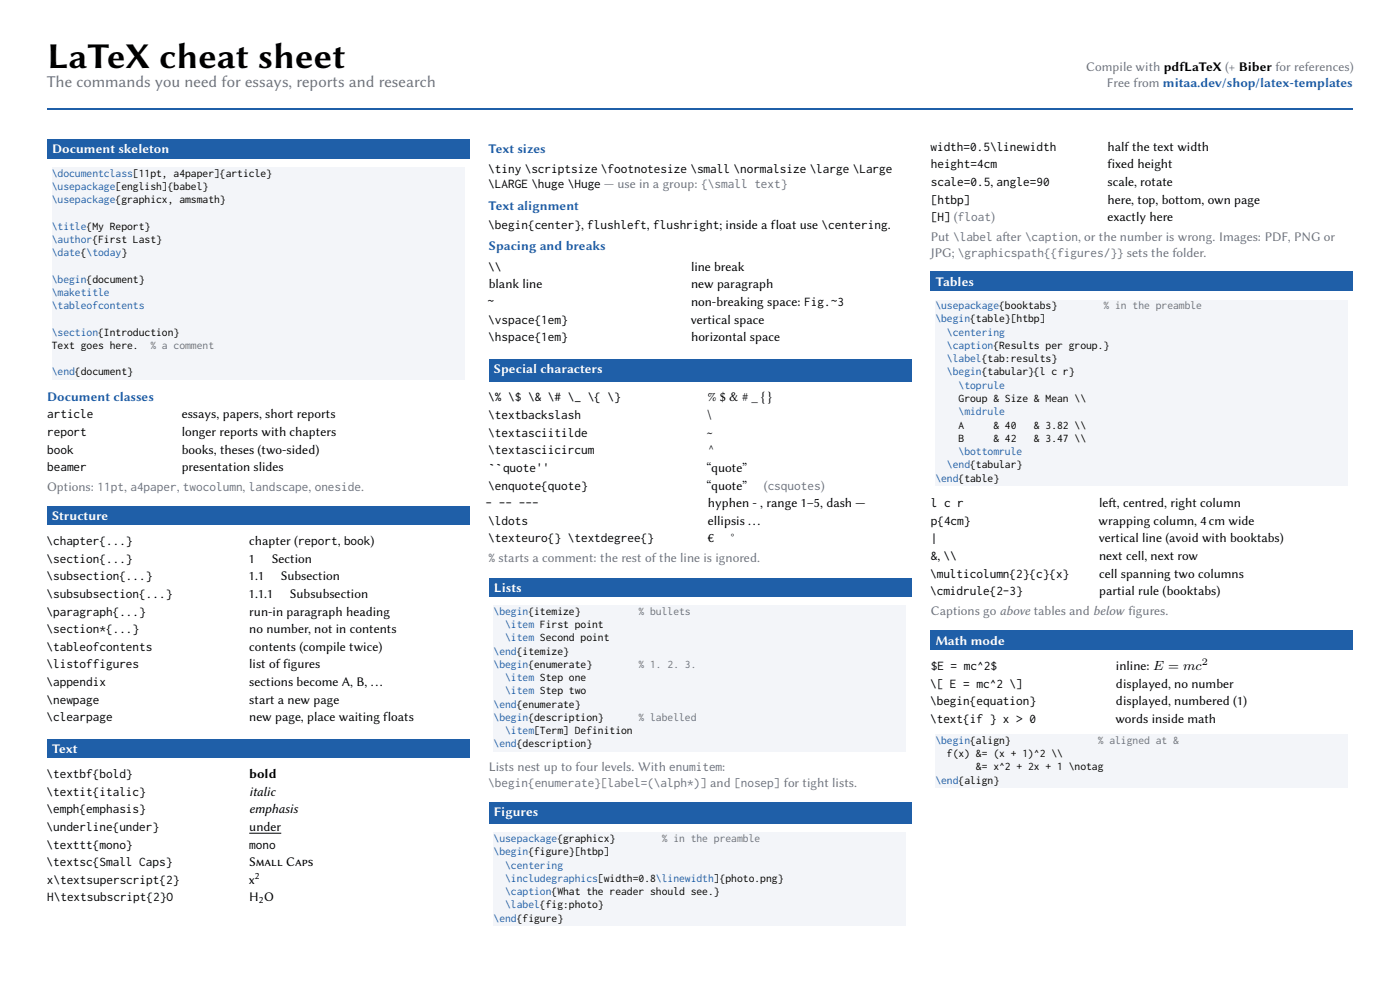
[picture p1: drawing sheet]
<svg xmlns="http://www.w3.org/2000/svg" width="297mm" height="210mm" viewBox="0 0 297 210" stroke-linecap="round" stroke-linejoin="round" font-family="sans-serif">
<defs><g id="words">
<text font-size="7.7" x="10" y="14.4">LaTeX cheat sheet</text>
<text font-size="3.5" fill="#6b7280" x="9.9" y="18.4">The commands you need for essays, reports and research</text>
<g font-size="2.8" fill="#6b7280">
<text x="230.5" y="15.1">Compile with pdfLaTeX (+ Biber for references)</text>
<text x="234.8" y="18.4">Free from mitaa.dev/shop/latex-templates</text>
<text x="197.5" y="51.2">Put \label af</text>
<text x="212.7" y="51.2">ter \caption, or the number is wrong. Images: PDF, PNG or</text>
<text x="197.4" y="54.5">JPG; \graphicspath{{figures/}} sets the folder.</text>
<text x="10" y="104.1">Options: 11pt, a4paper, twocolumn, landscape, oneside.</text>
<text x="162" y="103.9">(csquotes)</text>
<text x="103.7" y="119.3">% starts a comment: the rest of the line is ignored.</text>
<text x="197.5" y="130.5">Captions go above tables and below figures.</text>
<text x="103.6" y="166.8">\begin{enumerate}[label=(\alph*)] and [nosep] for tight lists.</text>
<text x="103.7" y="163.5">Lists nest up to four levels. With enumitem:</text>
</g>
<g font-size="2.8" fill="#fff">
<text x="11.1" y="32.5">Document skeleton</text>
<text x="198.5" y="60.6">Tables</text>
<text x="104.8" y="79.2">Special characters</text>
<text x="11.1" y="110.3">Structure</text>
<text x="104.8" y="125.5">Lists</text>
<text x="198.5" y="136.8">Math mode</text>
<text x="11.1" y="159.7">Text</text>
<text x="104.8" y="173.1">Figures</text>
</g>
<g font-size="2.8" fill="#1f5fa8">
<text x="103.6" y="32.5">Text sizes</text>
<text x="103.6" y="44.5">Text alignment</text>
<text x="103.7" y="53.1">Spacing and breaks</text>
<text x="10" y="85">Document classes</text>
</g>
<g font-size="2.8">
<text x="197.4" y="32">width=0.5\linewidth</text>
<text x="197.5" y="35.7">height=4cm</text>
<text x="235" y="32">half the text width</text>
<text x="235" y="35.7">fixed height</text>
<text x="103.6" y="36.6">\tiny \scriptsize \footnotesize \small \normalsize \large \Large</text>
<text x="103.6" y="40">\LARGE \huge \Huge — use in a group: {\small text}</text>
<text x="197.5" y="39.5">scale=0.5, angle=90</text>
<text x="235" y="39.5">scale, rotate</text>
<text x="197.5" y="43.2">[htbp]</text>
<text x="197.5" y="47">[H] (float)</text>
<text x="235" y="43.2">here, top, bottom, own page</text>
<text x="235" y="47">exactly here</text>
<text x="103.6" y="48.6">\begin{center}, flushleft, flushright; inside a float use \centering.</text>
<text x="103.6" y="57.4">\\</text>
<text x="146.6" y="57.4">line break</text>
<text x="103.4" y="64.9">~</text>
<text x="103.7" y="61.2">blank line</text>
<text x="146.6" y="61.2">new paragraph</text>
<text x="146.6" y="64.9">non-breaking space: Fig.~3</text>
<text x="103.6" y="68.7">\vspace{1em}</text>
<text x="146.5" y="68.7">vertical space</text>
<text x="103.6" y="72.4">\hspace{1em}</text>
<text x="146.6" y="72.4">horizontal space</text>
<text x="10" y="88.8">article</text>
<text x="38.6" y="88.8">essays, papers, short reports</text>
<text x="103.6" y="88.9">\textbackslash</text>
<text x="103.6" y="85.2">\% \$ \&amp; \# \_ \{ \}</text>
<text x="150.1" y="85.2">% $ &amp; # _ { }</text>
<text x="150.1" y="88.9">\</text>
<text x="10" y="92.5">report</text>
<text x="38.6" y="92.5">longer reports with chapters</text>
<text x="103.6" y="92.6">\textasciitilde</text>
<text x="149.9" y="92.6">~</text>
<text x="10" y="96.2">book</text>
<text x="10" y="100">beamer</text>
<text x="38.6" y="96.2">books, theses (two-sided)</text>
<text x="38.6" y="100">presentation slides</text>
<text x="103.6" y="96.4">\textasciicircum</text>
<text x="103.7" y="100.1">``quote''</text>
<text x="149.9" y="100.1">“quote”</text>
<text x="150.2" y="96.4">^</text>
<text x="103" y="107.6">- -- ---</text>
<text x="103.6" y="103.9">\enquote{quote}</text>
<text x="149.9" y="103.9">“quote”</text>
<text x="150.2" y="107.6">hyphen - , range 1–5, dash —</text>
<text x="197.5" y="107.6">l c r</text>
<text x="233.2" y="107.6">lef</text>
<text x="235.2" y="107.6">t, centred, right column</text>
<text x="103.6" y="111.3">\ldots</text>
<text x="150.2" y="111.3">ellipsis ...</text>
<text x="197.5" y="111.3">p{4cm}</text>
<text x="233.1" y="111.3">wrapping column, 4cm wide</text>
<text x="9.9" y="115.6">\chapter{...}</text>
<text x="9.9" y="119.4">\section{...}</text>
<text x="52.8" y="119.4">1</text>
<text x="52.9" y="115.6">chapter (report, book)</text>
<text x="57.6" y="119.4">Section</text>
<text x="103.6" y="115.1">\texteuro{} \textdegree{}</text>
<text x="150.2" y="115.1">€</text>
<text x="155" y="115.1">°</text>
<text x="197.5" y="115">|</text>
<text x="197.5" y="118.8">&amp;, \\</text>
<text x="233.1" y="115">vertical line (avoid with booktabs)</text>
<text x="233.2" y="118.8">next cell, next row</text>
<text x="9.9" y="123.1">\subsection{...}</text>
<text x="52.8" y="123.1">1.1</text>
<text x="59.6" y="123.1">Subsection</text>
<text x="197.3" y="122.5">\multicolumn{2}{c}{x}</text>
<text x="233.2" y="122.5">cell spanning two columns</text>
<text x="9.9" y="126.8">\subsubsection{...}</text>
<text x="9.9" y="130.6">\paragraph{...}</text>
<text x="52.8" y="126.8">1.1.1</text>
<text x="52.9" y="130.6">run-in paragraph heading</text>
<text x="61.5" y="126.8">Subsubsection</text>
<text x="197.3" y="126.3">\cmidrule{2-3}</text>
<text x="233.2" y="126.3">partial rule (booktabs)</text>
<text x="9.9" y="134.3">\section*{...}</text>
<text x="52.9" y="134.3">no number, not in contents</text>
<text x="9.9" y="138.1">\tableofcontents</text>
<text x="9.9" y="141.8">\listoffigures</text>
<text x="52.9" y="138.1">contents (compile twice)</text>
<text x="52.9" y="141.8">list of figures</text>
<text x="197.5" y="142.1">$E = mc^2$</text>
<text x="236.8" y="142.1">inline: E = mc</text>
<text x="9.9" y="145.5">\appendix</text>
<text x="9.9" y="149.3">\newpage</text>
<text x="52.9" y="145.5">sections become A, B, ...</text>
<text x="52.9" y="149.3">start a new page</text>
<text x="197.3" y="145.9">\[ E = mc^2 \]</text>
<text x="197.3" y="149.6">\begin{equation}</text>
<text x="236.8" y="145.9">displayed, no number</text>
<text x="236.8" y="149.6">displayed, numbered (1)</text>
<text x="9.9" y="153">\clearpage</text>
<text x="52.9" y="153">new page, place waiting floats</text>
<text x="197.3" y="153.3">\text{if } x &gt; 0</text>
<text x="236.6" y="153.3">words inside math</text>
<text x="9.9" y="165.1">\textbf{bold}</text>
<text x="52.9" y="165.1">bold</text>
<text x="9.9" y="168.8">\textit{italic}</text>
<text x="9.9" y="172.5">\emph{emphasis}</text>
<text x="52.9" y="168.8">italic</text>
<text x="52.9" y="172.5">emphasis</text>
<text x="9.9" y="176.3">\underline{under}</text>
<text x="52.9" y="176.3">under</text>
<text x="9.9" y="180">\texttt{mono}</text>
<text x="9.9" y="183.7">\textsc{Small Caps}</text>
<text x="52.9" y="180">mono</text>
<text x="52.9" y="183.7">Small Caps</text>
<text x="9.9" y="187.5">x\textsuperscript{2}</text>
<text x="10" y="191.2">H\textsubscript{2}O</text>
<text x="52.8" y="187.5">x</text>
<text x="52.9" y="191.2">H O</text>
</g>
<g font-size="2.5" fill="#1f5fa8">
<text x="11" y="37.5">\documentclass[11pt, a4paper]{article}</text>
<text x="11" y="40.3">\usepackage[english]{babel}</text>
<text x="11" y="43.1">\usepackage{graphicx, amsmath}</text>
<text x="11" y="48.7">\title{My Report}</text>
<text x="11" y="51.5">\author{First Last}</text>
<text x="11" y="54.3">\date{\today}</text>
<text x="11" y="60">\begin{document}</text>
<text x="11" y="62.8">\maketitle</text>
<text x="11" y="65.6">\tableofcontents</text>
<text x="198.4" y="65.6">\usepackage{booktabs}</text>
<text x="11" y="71.2">\section{Introduction}</text>
<text x="198.4" y="68.4">\begin{table}[htbp]</text>
<text x="200.9" y="71.2">\centering</text>
<text x="200.9" y="74">\caption{Results per group.}</text>
<text x="200.9" y="76.8">\label{tab:results}</text>
<text x="11" y="79.7">\end{document}</text>
<text x="200.9" y="79.6">\begin{tabular}{l c r}</text>
<text x="203.4" y="82.5">\toprule</text>
<text x="203.4" y="88.1">\midrule</text>
<text x="200.9" y="99.3">\end{tabular}</text>
<text x="203.4" y="96.5">\bottomrule</text>
<text x="198.4" y="102.1">\end{table}</text>
<text x="104.7" y="130.4">\begin{itemize}</text>
<text x="107.2" y="133.2">\item First point</text>
<text x="107.2" y="136.1">\item Second point</text>
<text x="104.7" y="138.9">\end{itemize}</text>
<text x="104.7" y="141.7">\begin{enumerate}</text>
<text x="107.2" y="144.5">\item Step one</text>
<text x="107.2" y="147.3">\item Step two</text>
<text x="104.7" y="150.1">\end{enumerate}</text>
<text x="104.7" y="152.9">\begin{description}</text>
<text x="107.2" y="155.7">\item[Term] Definition</text>
<text x="104.7" y="158.6">\end{description}</text>
<text x="198.4" y="157.8">\begin{align}</text>
<text x="198.4" y="166.2">\end{align}</text>
<text x="104.7" y="178.6">\usepackage{graphicx}</text>
<text x="104.7" y="181.4">\begin{figure}[htbp]</text>
<text x="107.2" y="184.3">\centering</text>
<text x="107.2" y="187.1">\includegraphics[width=0.8\linewidth]{photo.png}</text>
<text x="107.2" y="189.9">\caption{What the reader should see.}</text>
<text x="104.7" y="195.5">\end{figure}</text>
<text x="107.2" y="192.7">\label{fig:photo}</text>
</g>
<g font-size="2.5" fill="#6b7280">
<text x="234.1" y="65.6">% in the preamble</text>
<text x="31.9" y="74">% a comment</text>
<text x="135.5" y="130.4">% bullets</text>
<text x="135.5" y="141.7">% 1. 2. 3.</text>
<text x="135.5" y="152.9">% labelled</text>
<text x="232.9" y="157.8">% aligned at &amp;</text>
<text x="140.4" y="178.6">% in the preamble</text>
</g>
<g font-size="2.5">
<text x="11" y="74">Text goes here.</text>
<text x="203.4" y="85.3">Group &amp; Size &amp; Mean \\</text>
<text x="203.4" y="90.9">A</text>
<text x="203.4" y="93.7">B</text>
<text x="210.7" y="90.9">&amp; 40</text>
<text x="210.7" y="93.7">&amp; 42</text>
<text x="219.4" y="90.9">&amp; 3.82 \\</text>
<text x="219.4" y="93.7">&amp; 3.47 \\</text>
<text x="200.9" y="160.6">f(x) &amp;= (x + 1)^2 \\</text>
<text x="207" y="163.4">&amp;= x^2 + 2x + 1 \notag</text>
</g>
<g font-size="2.1">
<text x="254.9" y="141.1">2</text>
<text x="54.1" y="186.5">2</text>
<text x="54.9" y="191.6">2</text>
</g>
</g></defs>
<path d="M10 23.1h277" fill="none" stroke="#1f5fa8" stroke-width=".42"/>
<path d="M10 29.5h89.5v4.1h-89.5z" fill="#1f5fa8"/>
<g fill="#f3f5f9">
<path d="M11 35.5h87.6v2.8h-87.6z"/>
<path d="M11 38.3h87.6v2.8h-87.6z"/>
<path d="M11 41.1h87.6v2.8h-87.6z"/>
<path d="M11 43.9h87.6v2.9h-87.6z"/>
<path d="M11 46.8h87.6v2.8h-87.6z"/>
<path d="M11 49.6h87.6v2.8h-87.6z"/>
<path d="M11 52.4h87.6v2.8h-87.6z"/>
<path d="M11 55.2h87.6v2.8h-87.6z"/>
<path d="M11 58h87.6v2.8h-87.6z"/>
<path d="M11 60.8h87.6v2.8h-87.6z"/>
<path d="M11 63.6h87.6v2.8h-87.6z"/>
<path d="M11 66.4h87.6v2.8h-87.6z"/>
<path d="M11 69.2h87.6v2.9h-87.6z"/>
<path d="M11 72.1h87.6v2.8h-87.6z"/>
<path d="M11 74.9h87.6v2.8h-87.6z"/>
<path d="M11 77.7h87.6v2.8h-87.6z"/>
</g>
<g fill="#1f5fa8">
<path d="M10 107.4h89.5v3.9h-89.5z"/>
<path d="M10 156.8h89.5v4h-89.5z"/>
</g>
<path d="M52.9 176.7h6.8" fill="none" stroke="#000" stroke-width=".21"/>
<g fill="#1f5fa8">
<path d="M103.7 76.2h89.6v4.7h-89.6z"/>
<path d="M103.7 122.6h89.6v4h-89.6z"/>
</g>
<g fill="#f3f5f9">
<path d="M104.7 128.5h87.6v2.8h-87.6z"/>
<path d="M104.7 131.3h87.6v2.8h-87.6z"/>
<path d="M104.7 134.1h87.6v2.8h-87.6z"/>
<path d="M104.7 136.9h87.6v2.8h-87.6z"/>
<path d="M104.7 139.7h87.6v2.8h-87.6z"/>
<path d="M104.7 142.5h87.6v2.8h-87.6z"/>
<path d="M104.7 145.3h87.6v2.8h-87.6z"/>
<path d="M104.7 148.1h87.6v2.9h-87.6z"/>
<path d="M104.7 151h87.6v2.8h-87.6z"/>
<path d="M104.7 153.8h87.6v2.8h-87.6z"/>
<path d="M104.7 156.6h87.6v2.8h-87.6z"/>
</g>
<path d="M103.7 170.1h89.6v4.7h-89.6z" fill="#1f5fa8"/>
<g fill="#f3f5f9">
<path d="M104.7 176.7h87.6v2.8h-87.6z"/>
<path d="M104.7 179.5h87.6v2.8h-87.6z"/>
<path d="M104.7 182.3h87.6v2.8h-87.6z"/>
<path d="M104.7 185.1h87.6v2.8h-87.6z"/>
<path d="M104.7 187.9h87.6v2.8h-87.6z"/>
<path d="M104.7 190.7h87.6v2.8h-87.6z"/>
<path d="M104.7 193.5h87.6v2.8h-87.6z"/>
</g>
<path d="M197.5 57.6h89.5v4.1h-89.5z" fill="#1f5fa8"/>
<g fill="#f3f5f9">
<path d="M198.4 63.6h87.6v2.8h-87.6z"/>
<path d="M198.4 66.4h87.6v2.8h-87.6z"/>
<path d="M198.4 69.2h87.6v2.9h-87.6z"/>
<path d="M198.4 72.1h87.6v2.8h-87.6z"/>
<path d="M198.4 74.9h87.6v2.8h-87.6z"/>
<path d="M198.4 77.7h87.6v2.8h-87.6z"/>
<path d="M198.4 80.5h87.6v2.8h-87.6z"/>
<path d="M198.4 83.3h87.6v2.8h-87.6z"/>
<path d="M198.4 86.1h87.6v2.8h-87.6z"/>
<path d="M198.4 88.9h87.6v2.8h-87.6z"/>
<path d="M198.4 91.7h87.6v2.8h-87.6z"/>
<path d="M198.4 94.5h87.6v2.9h-87.6z"/>
<path d="M198.4 97.4h87.6v2.8h-87.6z"/>
<path d="M198.4 100.2h87.6v2.8h-87.6z"/>
</g>
<path d="M197.5 133.8h89.5v4h-89.5z" fill="#1f5fa8"/>
<g fill="#f3f5f9">
<path d="M198.4 155.8h87.6v2.8h-87.6z"/>
<path d="M198.4 158.6h87.6v2.8h-87.6z"/>
<path d="M198.4 161.4h87.6v2.8h-87.6z"/>
<path d="M198.4 164.2h87.6v2.8h-87.6z"/>
</g>
<use href="#words"/>
</svg>
